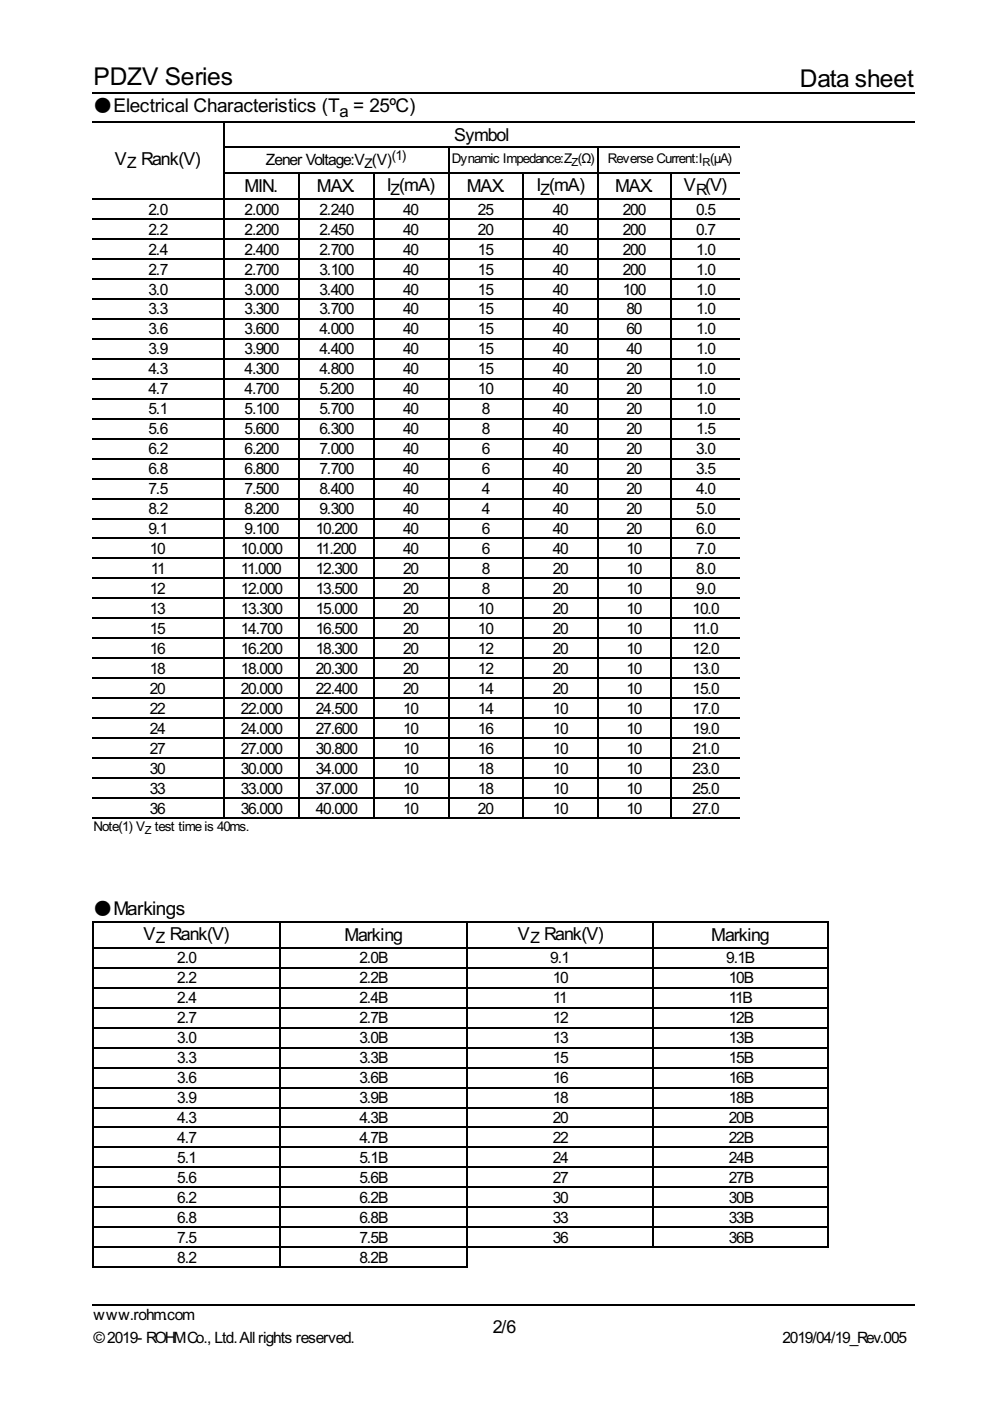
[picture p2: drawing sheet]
<svg xmlns="http://www.w3.org/2000/svg" width="210mm" height="297mm" viewBox="0 0 210 297" stroke-linecap="round" stroke-linejoin="round" font-family="sans-serif">
<defs><g id="words">
<g font-size="5.8">
<text x="19.8" y="18">PDZV Series</text>
<text x="169.6" y="18.5">Data sheet</text>
</g>
<g font-size="4.2">
<text x="96.3" y="29.9">Symbol</text>
<text x="24.3" y="34.9">V</text>
<text x="29.9" y="34.9">Rank(V)</text>
<text x="51.9" y="40.7">MIN.</text>
<text x="67.2" y="40.7">MAX.</text>
<text x="82" y="40.5">I (mA)</text>
<text x="99" y="40.7">MAX.</text>
<text x="113.8" y="40.5">I (mA)</text>
<text x="130.4" y="40.7">MAX.</text>
<text x="145" y="40.5">V (V)</text>
<text x="30.4" y="199.2">V</text>
<text x="36" y="199.2">Rank(V)</text>
<text x="73" y="199.5">Marking</text>
<text x="109.8" y="199.2">V</text>
<text x="115.4" y="199.2">Rank(V)</text>
<text x="150.8" y="199.5">Marking</text>
<text x="104.5" y="282.6">2/6</text>
</g>
<g font-size="4">
<text x="19.8" y="23.8">●Electrical Characteristics (T</text>
<text x="72" y="24.9">a = 25ºC)</text>
<text x="19.8" y="193.9">●Markings</text>
</g>
<g font-size="3.7">
<text x="27" y="35.7">Z</text>
<text x="56.4" y="34.9">Zener Voltage:V (V)</text>
<text x="82.8" y="41.3">Z</text>
<text x="114.6" y="41.3">Z</text>
<text x="147.6" y="41.3">R</text>
<text x="31.5" y="45.5">2.0</text>
<text x="51.9" y="45.5">2.000</text>
<text x="67.7" y="45.5">2.240</text>
<text x="85.5" y="45.5">40</text>
<text x="101.3" y="45.5">25</text>
<text x="117.2" y="45.5">40</text>
<text x="132" y="45.5">200</text>
<text x="147.6" y="45.5">0.5</text>
<text x="31.5" y="49.7">2.2</text>
<text x="31.5" y="54">2.4</text>
<text x="51.9" y="49.7">2.200</text>
<text x="51.9" y="54">2.400</text>
<text x="67.7" y="49.7">2.450</text>
<text x="67.7" y="54">2.700</text>
<text x="85.5" y="49.7">40</text>
<text x="85.5" y="54">40</text>
<text x="101.3" y="49.7">20</text>
<text x="101.3" y="54">15</text>
<text x="117.2" y="49.7">40</text>
<text x="117.2" y="54">40</text>
<text x="132" y="49.7">200</text>
<text x="132" y="54">200</text>
<text x="147.6" y="49.7">0.7</text>
<text x="147.6" y="54">1.0</text>
<text x="31.5" y="58.2">2.7</text>
<text x="51.9" y="58.2">2.700</text>
<text x="67.7" y="58.2">3.100</text>
<text x="85.5" y="58.2">40</text>
<text x="101.3" y="58.2">15</text>
<text x="117.2" y="58.2">40</text>
<text x="132" y="58.2">200</text>
<text x="147.6" y="58.2">1.0</text>
<text x="31.5" y="62.4">3.0</text>
<text x="51.9" y="62.4">3.000</text>
<text x="67.7" y="62.4">3.400</text>
<text x="85.5" y="62.4">40</text>
<text x="101.3" y="62.4">15</text>
<text x="117.2" y="62.4">40</text>
<text x="132" y="62.4">100</text>
<text x="147.6" y="62.4">1.0</text>
<text x="31.5" y="66.7">3.3</text>
<text x="31.5" y="70.9">3.6</text>
<text x="51.9" y="66.7">3.300</text>
<text x="51.9" y="70.9">3.600</text>
<text x="67.7" y="66.7">3.700</text>
<text x="67.7" y="70.9">4.000</text>
<text x="85.5" y="66.7">40</text>
<text x="85.5" y="70.9">40</text>
<text x="101.3" y="66.7">15</text>
<text x="101.3" y="70.9">15</text>
<text x="117.2" y="66.7">40</text>
<text x="117.2" y="70.9">40</text>
<text x="132.8" y="66.7">80</text>
<text x="132.8" y="70.9">60</text>
<text x="147.6" y="66.7">1.0</text>
<text x="147.6" y="70.9">1.0</text>
<text x="31.5" y="75.1">3.9</text>
<text x="51.9" y="75.1">3.900</text>
<text x="67.7" y="75.1">4.400</text>
<text x="85.5" y="75.1">40</text>
<text x="101.3" y="75.1">15</text>
<text x="117.2" y="75.1">40</text>
<text x="132.8" y="75.1">40</text>
<text x="147.6" y="75.1">1.0</text>
<text x="31.5" y="79.4">4.3</text>
<text x="31.5" y="83.6">4.7</text>
<text x="51.9" y="79.4">4.300</text>
<text x="51.9" y="83.6">4.700</text>
<text x="67.7" y="79.4">4.800</text>
<text x="67.7" y="83.6">5.200</text>
<text x="85.5" y="79.4">40</text>
<text x="85.5" y="83.6">40</text>
<text x="101.3" y="79.4">15</text>
<text x="101.3" y="83.6">10</text>
<text x="117.2" y="79.4">40</text>
<text x="117.2" y="83.6">40</text>
<text x="132.8" y="79.4">20</text>
<text x="132.8" y="83.6">20</text>
<text x="147.6" y="79.4">1.0</text>
<text x="147.6" y="83.6">1.0</text>
<text x="31.5" y="87.8">5.1</text>
<text x="51.9" y="87.8">5.100</text>
<text x="67.7" y="87.8">5.700</text>
<text x="85.5" y="87.8">40</text>
<text x="102.1" y="87.8">8</text>
<text x="117.2" y="87.8">40</text>
<text x="132.8" y="87.8">20</text>
<text x="147.6" y="87.8">1.0</text>
<text x="31.5" y="92.1">5.6</text>
<text x="51.9" y="92.1">5.600</text>
<text x="67.7" y="92.1">6.300</text>
<text x="85.5" y="92.1">40</text>
<text x="102.1" y="92.1">8</text>
<text x="117.2" y="92.1">40</text>
<text x="132.8" y="92.1">20</text>
<text x="147.6" y="92.1">1.5</text>
<text x="31.5" y="96.3">6.2</text>
<text x="31.5" y="100.5">6.8</text>
<text x="51.9" y="96.3">6.200</text>
<text x="51.9" y="100.5">6.800</text>
<text x="67.7" y="96.3">7.000</text>
<text x="67.7" y="100.5">7.700</text>
<text x="85.5" y="96.3">40</text>
<text x="85.5" y="100.5">40</text>
<text x="102.1" y="96.3">6</text>
<text x="102.1" y="100.5">6</text>
<text x="117.2" y="96.3">40</text>
<text x="117.2" y="100.5">40</text>
<text x="132.8" y="96.3">20</text>
<text x="132.8" y="100.5">20</text>
<text x="147.6" y="96.3">3.0</text>
<text x="147.6" y="100.5">3.5</text>
<text x="31.5" y="104.8">7.5</text>
<text x="51.9" y="104.8">7.500</text>
<text x="67.7" y="104.8">8.400</text>
<text x="85.5" y="104.8">40</text>
<text x="102.1" y="104.8">4</text>
<text x="117.2" y="104.8">40</text>
<text x="132.8" y="104.8">20</text>
<text x="147.6" y="104.8">4.0</text>
<text x="31.5" y="109">8.2</text>
<text x="31.5" y="113.2">9.1</text>
<text x="51.9" y="109">8.200</text>
<text x="51.9" y="113.2">9.100</text>
<text x="66.9" y="113.2">10.200</text>
<text x="67.7" y="109">9.300</text>
<text x="85.5" y="109">40</text>
<text x="85.5" y="113.2">40</text>
<text x="102.1" y="109">4</text>
<text x="102.1" y="113.2">6</text>
<text x="117.2" y="109">40</text>
<text x="117.2" y="113.2">40</text>
<text x="132.8" y="109">20</text>
<text x="132.8" y="113.2">20</text>
<text x="147.6" y="109">5.0</text>
<text x="147.6" y="113.2">6.0</text>
<text x="31.7" y="117.5">10</text>
<text x="51.1" y="117.5">10.000</text>
<text x="66.9" y="117.5">11.200</text>
<text x="85.5" y="117.5">40</text>
<text x="102.1" y="117.5">6</text>
<text x="117.2" y="117.5">40</text>
<text x="132.8" y="117.5">10</text>
<text x="147.6" y="117.5">7.0</text>
<text x="31.7" y="125.9">12</text>
<text x="32" y="121.7">11</text>
<text x="51.1" y="121.7">11.000</text>
<text x="51.1" y="125.9">12.000</text>
<text x="66.9" y="121.7">12.300</text>
<text x="66.9" y="125.9">13.500</text>
<text x="85.5" y="121.7">20</text>
<text x="85.5" y="125.9">20</text>
<text x="102.1" y="121.7">8</text>
<text x="102.1" y="125.9">8</text>
<text x="117.2" y="121.7">20</text>
<text x="117.2" y="125.9">20</text>
<text x="132.8" y="121.7">10</text>
<text x="132.8" y="125.9">10</text>
<text x="147.6" y="121.7">8.0</text>
<text x="147.6" y="125.9">9.0</text>
<text x="31.7" y="130.2">13</text>
<text x="51.1" y="130.2">13.300</text>
<text x="66.9" y="130.2">15.000</text>
<text x="85.5" y="130.2">20</text>
<text x="101.3" y="130.2">10</text>
<text x="117.2" y="130.2">20</text>
<text x="132.8" y="130.2">10</text>
<text x="146.8" y="130.2">10.0</text>
<text x="31.7" y="134.4">15</text>
<text x="51.1" y="134.4">14.700</text>
<text x="66.9" y="134.4">16.500</text>
<text x="85.5" y="134.4">20</text>
<text x="101.3" y="134.4">10</text>
<text x="117.2" y="134.4">20</text>
<text x="132.8" y="134.4">10</text>
<text x="146.8" y="134.4">11.0</text>
<text x="31.7" y="138.6">16</text>
<text x="31.7" y="142.9">18</text>
<text x="51.1" y="138.6">16.200</text>
<text x="51.1" y="142.9">18.000</text>
<text x="66.9" y="138.6">18.300</text>
<text x="66.9" y="142.9">20.300</text>
<text x="85.5" y="138.6">20</text>
<text x="85.5" y="142.9">20</text>
<text x="101.3" y="138.6">12</text>
<text x="101.3" y="142.9">12</text>
<text x="117.2" y="138.6">20</text>
<text x="117.2" y="142.9">20</text>
<text x="132.8" y="138.6">10</text>
<text x="132.8" y="142.9">10</text>
<text x="146.8" y="138.6">12.0</text>
<text x="146.8" y="142.9">13.0</text>
<text x="31.7" y="147.1">20</text>
<text x="51.1" y="147.1">20.000</text>
<text x="66.9" y="147.1">22.400</text>
<text x="85.5" y="147.1">20</text>
<text x="101.3" y="147.1">14</text>
<text x="117.2" y="147.1">20</text>
<text x="132.8" y="147.1">10</text>
<text x="146.8" y="147.1">15.0</text>
<text x="31.7" y="151.3">22</text>
<text x="31.7" y="155.6">24</text>
<text x="51.1" y="151.3">22.000</text>
<text x="51.1" y="155.6">24.000</text>
<text x="66.9" y="151.3">24.500</text>
<text x="66.9" y="155.6">27.600</text>
<text x="85.5" y="151.3">10</text>
<text x="85.5" y="155.6">10</text>
<text x="101.3" y="151.3">14</text>
<text x="101.3" y="155.6">16</text>
<text x="117.2" y="151.3">10</text>
<text x="117.2" y="155.6">10</text>
<text x="132.8" y="151.3">10</text>
<text x="132.8" y="155.6">10</text>
<text x="146.8" y="151.3">17.0</text>
<text x="146.8" y="155.6">19.0</text>
<text x="31.7" y="159.8">27</text>
<text x="51.1" y="159.8">27.000</text>
<text x="66.9" y="159.8">30.800</text>
<text x="85.5" y="159.8">10</text>
<text x="101.3" y="159.8">16</text>
<text x="117.2" y="159.8">10</text>
<text x="132.8" y="159.8">10</text>
<text x="146.8" y="159.8">21.0</text>
<text x="31.7" y="164">30</text>
<text x="51.1" y="164">30.000</text>
<text x="66.9" y="164">34.000</text>
<text x="85.5" y="164">10</text>
<text x="101.3" y="164">18</text>
<text x="117.2" y="164">10</text>
<text x="132.8" y="164">10</text>
<text x="146.8" y="164">23.0</text>
<text x="31.7" y="168.3">33</text>
<text x="31.7" y="172.5">36</text>
<text x="51.1" y="168.3">33.000</text>
<text x="51.1" y="172.5">36.000</text>
<text x="66.9" y="168.3">37.000</text>
<text x="66.9" y="172.5">40.000</text>
<text x="85.5" y="168.3">10</text>
<text x="85.5" y="172.5">10</text>
<text x="101.3" y="168.3">18</text>
<text x="101.3" y="172.5">20</text>
<text x="117.2" y="168.3">10</text>
<text x="117.2" y="172.5">10</text>
<text x="132.8" y="168.3">10</text>
<text x="132.8" y="172.5">10</text>
<text x="146.8" y="168.3">25.0</text>
<text x="146.8" y="172.5">27.0</text>
<text x="33.1" y="200">Z</text>
<text x="112.4" y="200">Z</text>
<text x="37.6" y="204.3">2.0</text>
<text x="37.6" y="208.5">2.2</text>
<text x="76.2" y="204.3">2.0B</text>
<text x="76.2" y="208.5">2.2B</text>
<text x="116.7" y="204.3">9.1</text>
<text x="117.2" y="208.5">10</text>
<text x="154" y="204.3">9.1B</text>
<text x="154.5" y="208.5">10B</text>
<text x="37.6" y="212.7">2.4</text>
<text x="76.2" y="212.7">2.4B</text>
<text x="117.2" y="212.7">11</text>
<text x="154.5" y="212.7">11B</text>
<text x="37.6" y="217">2.7</text>
<text x="37.6" y="221.2">3.0</text>
<text x="76.2" y="217">2.7B</text>
<text x="76.2" y="221.2">3.0B</text>
<text x="117.2" y="217">12</text>
<text x="117.2" y="221.2">13</text>
<text x="154.5" y="217">12B</text>
<text x="154.5" y="221.2">13B</text>
<text x="37.6" y="225.4">3.3</text>
<text x="76.2" y="225.4">3.3B</text>
<text x="117.2" y="225.4">15</text>
<text x="154.5" y="225.4">15B</text>
<text x="37.6" y="229.7">3.6</text>
<text x="37.6" y="233.9">3.9</text>
<text x="76.2" y="229.7">3.6B</text>
<text x="76.2" y="233.9">3.9B</text>
<text x="117.2" y="229.7">16</text>
<text x="117.2" y="233.9">18</text>
<text x="154.5" y="229.7">16B</text>
<text x="154.5" y="233.9">18B</text>
<text x="37.6" y="238.1">4.3</text>
<text x="76.2" y="238.1">4.3B</text>
<text x="117.2" y="238.1">20</text>
<text x="154.5" y="238.1">20B</text>
<text x="37.6" y="242.4">4.7</text>
<text x="76.2" y="242.4">4.7B</text>
<text x="117.2" y="242.4">22</text>
<text x="154.5" y="242.4">22B</text>
<text x="37.6" y="246.6">5.1</text>
<text x="37.6" y="250.8">5.6</text>
<text x="76.2" y="246.6">5.1B</text>
<text x="76.2" y="250.8">5.6B</text>
<text x="117.2" y="246.6">24</text>
<text x="117.2" y="250.8">27</text>
<text x="154.5" y="246.6">24B</text>
<text x="154.5" y="250.8">27B</text>
<text x="37.6" y="255.1">6.2</text>
<text x="76.2" y="255.1">6.2B</text>
<text x="117.2" y="255.1">30</text>
<text x="154.5" y="255.1">30B</text>
<text x="37.6" y="259.3">6.8</text>
<text x="37.6" y="263.5">7.5</text>
<text x="76.2" y="259.3">6.8B</text>
<text x="76.2" y="263.5">7.5B</text>
<text x="117.2" y="259.3">33</text>
<text x="117.2" y="263.5">36</text>
<text x="154.5" y="259.3">33B</text>
<text x="154.5" y="263.5">36B</text>
<text x="37.6" y="267.8">8.2</text>
<text x="76.2" y="267.8">8.2B</text>
<text x="19.8" y="279.9">www.rohm.com</text>
<text x="19.8" y="284.7">©2019- ROHMCo., Ltd.Allrights reserved.</text>
<text x="165.9" y="284.7">2019/04/19_Rev.005</text>
</g>
<g font-size="3.2">
<text x="77.3" y="35.7">Z</text>
<text x="83.1" y="33.9">(1)</text>
<text x="95.8" y="34.7">Dynamic Impedance:Z (Ω)</text>
<text x="128.9" y="34.7">Reverse Current:I (μA)</text>
<text x="19.8" y="176.2">Note(1) V test time is 40ms.</text>
</g>
<g font-size="2.6">
<text x="121.2" y="35.2">Z</text>
<text x="149" y="35.2">R</text>
<text x="30.7" y="176.7">Z</text>
</g>
</g></defs>
<g fill="none" stroke="#000" stroke-width=".26">
<path d="M19.6 19.7h174.3M19.6 25.8h174.3M47.4 31.1h109.5M47.4 36.6h109.5M47.5 25.7v147.9M63.4 36.5v137.1M79.2 36.5v137.1M95.1 31v142.6M111 36.5v137.1M126.9 31v142.6M142.2 36.5v137.1M19.6 42.2h137.3"/>
<path d="M19.6 46.4h137.3M19.6 50.7h137.3M19.6 54.9h137.3M19.6 59.1h137.3M19.6 63.4h137.3M19.6 67.6h137.3M19.6 71.8h137.3M19.6 76.1h137.3M19.6 80.3h137.3M19.6 84.5h137.3M19.6 88.8h137.3M19.6 93h137.3"/>
<path d="M19.6 97.2h137.3M19.6 101.5h137.3M19.6 105.7h137.3M19.6 109.9h137.3M19.6 114.2h137.3M19.6 118.4h137.3M19.6 122.6h137.3M19.6 126.9h137.3M19.6 131.1h137.3M19.6 135.3h137.3M19.6 139.6h137.3M19.6 143.8h137.3"/>
<path d="M19.6 148h137.3M19.6 152.3h137.3M19.6 156.5h137.3M19.6 160.7h137.3M19.6 165h137.3M19.6 169.2h137.3M19.6 173.4h137.3M19.6 195.4h156.1M19.7 195.3v73.5M59.4 195.3v73.5M99.1 195.3v73.5M138.5 195.3v69.3"/>
<path d="M175.6 195.3v69.3M19.6 201h156.1M19.6 205.2h156.1M19.6 209.4h156.1M19.6 213.7h156.1M19.6 217.9h156.1M19.6 222.1h156.1M19.6 226.4h156.1M19.6 230.6h156.1M19.6 234.8h156.1M19.6 239.1h156.1M19.6 243.3h156.1"/>
<path d="M19.6 247.5h156.1M19.6 251.8h156.1M19.6 256h156.1M19.6 260.2h156.1M19.6 264.5h156.1M19.6 268.7h79.6M19.6 276.6h174.3"/>
</g>
<use href="#words"/>
</svg>
